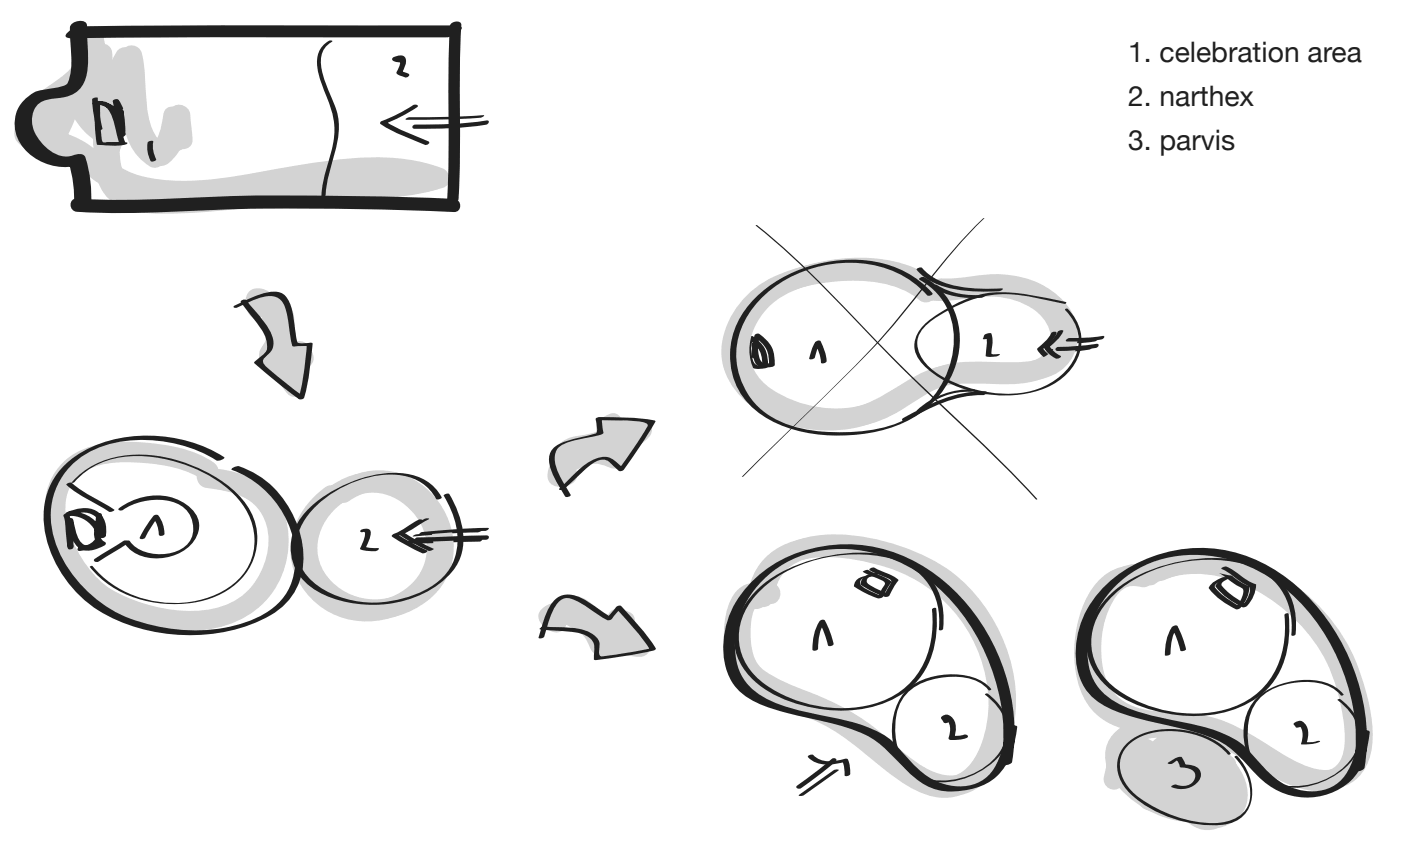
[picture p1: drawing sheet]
<svg xmlns="http://www.w3.org/2000/svg" width="140mm" height="85mm" viewBox="0 0 140 85" stroke-linecap="round" stroke-linejoin="round" font-family="sans-serif">
<defs><g id="words">
<g font-size="2.8" fill="#231f20">
<text x="112.7" y="6.2">1. celebration area</text>
<text x="112.7" y="10.6">2. narthex</text>
<text x="112.7" y="14.9">3. parvis</text>
</g>
</g></defs>
<path d="M54.3 60.7a2.91 2.91 0 0 1 3.3-.1l.9 .5a3.6 3.6 0 0 1 2.2 2.3l.1 .5-.4-.3 .3-.2a3.1 3.1 0 0 1 2.4 0l.9 .2-.9 1.5-.7-.8a4.3 4.3 0 0 1-1.7-2.2 1.04 1.04 0 0 1 1.3-1.2 2.4 2.4 0 0 1 1.3 .5 1.24 1.24 0 0 1-.6 1.8 2.72 2.72 0 0 1-3.3-.3 7.4 7.4 0 0 0-2.1-1.3l-.3 .1-.6-1.5 1.1 .3a1.05 1.05 0 0 1 1.1 1.1 1.05 1.05 0 0 1-1.3 1l-1.5-.4a1.11 1.11 0 0 1-.7-1 1.11 1.11 0 0 1 .5-1 2.37 2.37 0 0 1 3.3-.1l.5 .4a3.7 3.7 0 0 0 2 1l.3-.2 .2 1.6h-.2l1-1.3a3.5 3.5 0 0 0 1.4 1.6l.4 .4a1.1 1.1 0 0 1 .4 1.4 1.1 1.1 0 0 1-1.4 .6l-.8-.1a2.79 2.79 0 0 0-2.1 .1 1.49 1.49 0 0 1-1.7-.9 3.7 3.7 0 0 0-2.3-2.3l-.5-.2h-.4l.2-1a1.03 1.03 0 0 1 .7 1.2 1.03 1.03 0 0 1-1.2 .7 2.08 2.08 0 0 1-1.6-1.5l.1-.5z" fill="#d1d3d4"/>
<path d="M55.3 60.1a1.98 1.98 0 0 1 2.2-.6 11.9 11.9 0 0 1 3.1 1.8l.5 .4-.5 .1 1-1.2 .3-.1h.2a31.1 31.1 0 0 1 3.4 4.2l-.1 .2-.8 .2-5 .8h-.3l.1-.4a1.77 1.77 0 0 0-.6-1.9 6.1 6.1 0 0 0-3-.6l-1.9-.2 .5-.2h1.3a8 8 0 0 1 3.3 .6 1.34 1.34 0 0 1 .9 1.7l.1 .6 .2 .1 2.9-.5 2.1-.4-.2 .3a31.1 31.1 0 0 0-3.4-4.2l.5-.1-.9 1.1-.4 .2-.7-.4-1-.6a7.7 7.7 0 0 0-2.1-1.2h-.6a2.89 2.89 0 0 0-1.5 2l-.5 1.8-.2 .1-.3 .1-.1-.1 .3-1.2a6.9 6.9 0 0 1 1.2-2.4z" fill="#231f20"/>
<g fill="#d1d3d4">
<path d="M7.7 3.3a1.1 1.1 0 0 1 1.9 .3 4.6 4.6 0 0 1-2.1 5.6l-1.1 .7a6.4 6.4 0 0 0-2.7 2.8l-.1 .2h-.3l.4 .1a10.8 10.8 0 0 1 5.6 2.5 10.5 10.5 0 0 0 6.7 2.7 39.7 39.7 0 0 0 10.3-1 62.5 62.5 0 0 1 11.2-1.3 18.4 18.4 0 0 1 6 1.1 1.03 1.03 0 0 1 .8 1 1.03 1.03 0 0 1-.8 1 37.9 37.9 0 0 1-9.1 1 132.7 132.7 0 0 0-12.6 1.1 39.2 39.2 0 0 1-8 .1 4.7 4.7 0 0 1-4.4-4.6l-.1-1.6 .1-3.3 2 .2-.3 1.1a1.1 1.1 0 0 1-1.6 1 9.7 9.7 0 0 1-2.8-3.2l-.9-1.1 1.7-.4-.3 1.5-.4 1.4a6.8 6.8 0 0 1-1.4 2.4 1.05 1.05 0 0 1-1.1-.1 1.05 1.05 0 0 1-.4-1.1 12.3 12.3 0 0 1 4.6-7.3 1.02 1.02 0 0 1 1.5 .6 15.9 15.9 0 0 1 .3 4.8h-2l.2-3v-3l.1-.5a1.04 1.04 0 0 1 1.2-.4 1.04 1.04 0 0 1 .7 .9 62.2 62.2 0 0 0 .9 8.9l-2 .3 .1-1a20.6 20.6 0 0 1 2.1-8.5 1.03 1.03 0 0 1 1-.5 1.03 1.03 0 0 1 .9 .8 21.2 21.2 0 0 1 .4 4.6 7.2 7.2 0 0 0 1.4 4.2l.7 .6-1.2 .1 .4-.4a6.1 6.1 0 0 0 1.1-3.2 1.03 1.03 0 0 1 1.2-.8 1.03 1.03 0 0 1 .8 1.1l.2 1.9a1.04 1.04 0 0 1-.1 1.1 1.04 1.04 0 0 1-1 .4 1.19 1.19 0 0 1-.9-1.5l-.2-1.9 2 .2-.1 .8a5.9 5.9 0 0 1-2.3 3.9l-.6 .1a5.6 5.6 0 0 1-3-4.4l-.2-2.1a21 21 0 0 0-.6-4.2l1.9 .3-.5 .8a22 22 0 0 0-1.4 7.6 1.1 1.1 0 0 1-.7 .9 1.1 1.1 0 0 1-1.2-.2l-.1-.4-.2-1a64.2 64.2 0 0 1-.8-8.5h2l-.1 4.5-.1 1.5-.1 .4a1.01 1.01 0 0 1-1.2 .5 1.01 1.01 0 0 1-.7-.9v-2.5l-.2-1.8 1.5 .6-.6 .6a10.6 10.6 0 0 0-3.1 5.6l-1.9-.8 .9-1.9 .4-1.2 .2-1.4a1.02 1.02 0 0 1 1.8-.4l.4 .5 1.7 2.4 .5 .6 .6 .4-1.5 .6 .4-1a1.05 1.05 0 0 1 1-1.2 1.05 1.05 0 0 1 1.1 1.1l-.1 1.5a10.5 10.5 0 0 0 .3 4.2 3.1 3.1 0 0 0 3 1.8 57 57 0 0 0 11.2-.7 91.8 91.8 0 0 1 11.1-.7l3-.2 3-.6v2l-1.2-.4a24.5 24.5 0 0 0-10.2-.3l-2.5 .5a122.8 122.8 0 0 1-10 1.5 15.7 15.7 0 0 1-8.2-1.3l-2.8-1.9a8 8 0 0 0-4.2-1.9 3.3 3.3 0 0 1-2.4-1.3 3.8 3.8 0 0 1 1.1-3.3 15.8 15.8 0 0 1 3.4-2.8 4.2 4.2 0 0 0 1.7-2.1l.1-.7-.2-1.3z"/>
<path d="M8.4 3.1a1.1 1.1 0 0 1 1.9 .3 4.6 4.6 0 0 1-2.1 5.6l-1.1 .7a6.4 6.4 0 0 0-2.7 2.8l-.2 .2h-.2l.3 .1a10.8 10.8 0 0 1 5.7 2.5 10.5 10.5 0 0 0 6.7 2.7 39.7 39.7 0 0 0 10.3-1 62.5 62.5 0 0 1 11.1-1.3 18.4 18.4 0 0 1 6.1 1.1 1.03 1.03 0 0 1 .7 1 1.03 1.03 0 0 1-.7 1 37.9 37.9 0 0 1-9.1 1 132.8 132.8 0 0 0-12.7 1.1 39.2 39.2 0 0 1-7.9 .1 4.7 4.7 0 0 1-4.4-4.6l-.1-1.6 .1-3.3 2 .2-.4 1.1a1.1 1.1 0 0 1-1.6 1 9.7 9.7 0 0 1-2.7-3.2l-.9-1.1 1.7-.4-.3 1.5-.4 1.4a6.8 6.8 0 0 1-1.4 2.4 1.05 1.05 0 0 1-1.1-.1 1.05 1.05 0 0 1-.4-1.1 12.2 12.2 0 0 1 4.6-7.3 1.02 1.02 0 0 1 1.5 .6 15.9 15.9 0 0 1 .3 4.8h-2.1l.2-3 .1-3 .1-.4a1.04 1.04 0 0 1 1.1-.5 1.04 1.04 0 0 1 .8 .9 62.2 62.2 0 0 0 .9 9l-2 .2 .1-1a20.6 20.6 0 0 1 2.1-8.5 1.03 1.03 0 0 1 1-.5 1.03 1.03 0 0 1 .9 .8 21.2 21.2 0 0 1 .4 4.6 7.2 7.2 0 0 0 1.4 4.2l.7 .6-1.3 .1 .5-.4a6.1 6.1 0 0 0 1.1-3.2 1.03 1.03 0 0 1 1.1-.7 1.03 1.03 0 0 1 .9 1l.2 1.9a1.04 1.04 0 0 1-.1 1.1 1.04 1.04 0 0 1-1.1 .4 1.19 1.19 0 0 1-.8-1.5l-.2-1.9 2 .2-.2 .8a5.9 5.9 0 0 1-2.2 4l-.6 .1a5.6 5.6 0 0 1-3-4.5l-.3-2.1a21 21 0 0 0-.5-4.2l1.9 .3-.5 .8a22 22 0 0 0-1.5 7.6 1.1 1.1 0 0 1-.7 .9 1.1 1.1 0 0 1-1.1-.2l-.2-.4-.1-.9a64.2 64.2 0 0 1-.8-8.6h2l-.1 4.5-.1 1.5-.2 .4a1.01 1.01 0 0 1-1.1 .5 1.01 1.01 0 0 1-.8-.9l.1-2.5-.3-1.8 1.5 .7-.6 .5a10.6 10.6 0 0 0-3 5.6l-1.9-.8 .9-1.8 .4-1.3 .2-1.4a1.02 1.02 0 0 1 1.7-.4l.5 .5 1.7 2.5 .5 .5 .6 .4-1.5 .6 .3-1a1.05 1.05 0 0 1 1-1.1 1.05 1.05 0 0 1 1.1 1l-.1 1.5a10.5 10.5 0 0 0 .3 4.3 3.1 3.1 0 0 0 3 1.7 57 57 0 0 0 11.3-.7 91.8 91.8 0 0 1 11.1-.6l3-.3 3-.6v2l-1.3-.4a24.5 24.5 0 0 0-10.1-.2l-2.6 .4a122.8 122.8 0 0 1-9.9 1.5 15.7 15.7 0 0 1-8.2-1.3l-2.8-1.9a8 8 0 0 0-4.2-1.9 3.3 3.3 0 0 1-2.4-1.3 3.8 3.8 0 0 1 1-3.3 15.8 15.8 0 0 1 3.4-2.8 4.2 4.2 0 0 0 1.8-2.1v-.7l-.2-1.3z"/>
</g>
<g fill="#231f20">
<path d="M7.1 2.4a1.19 1.19 0 0 1 1.5-.1l.1 .3v1.6a11.7 11.7 0 0 1-.1 3.4 2.75 2.75 0 0 1-2.7 2.2 3.2 3.2 0 0 0-2.2 .7 2.84 2.84 0 0 0 .4 3.7 3 3 0 0 0 3.5 1.2l.7 .1 .2 .2 .5 2 .1 1.4v1.4a1.06 1.06 0 0 1-1.6 .4l-.1-.3v-1.3l-.1-1.2-.5-1.9 1.3 .2a5.3 5.3 0 0 1-6.3-2.4 3.5 3.5 0 0 1 2.7-5.1l1.4-.2 .6-.2 .3-.2a9 9 0 0 0 .2-4.2v-1.4z"/>
<path d="M7.3 19.9l.4-.1a175 175 0 0 0 16.3-.2h11.3l10.1 .3a.66 .66 0 0 1 .6 .6 .66 .66 0 0 1-.6 .7 326.8 326.8 0 0 0-32 .1l-5.7-.1a.69 .69 0 0 1-.6-.5 .69 .69 0 0 1 .2-.8z"/>
<path d="M45.1 2.3l.3-.1 .3-.1 .3 .1 .1 .3-.1 4v9.4l-.2 4a.73 .73 0 0 1-1 .3l-.1-.2 .1-4v-9.4l.2-4z"/>
<path d="M6.6 3.4a2.37 2.37 0 0 1 1.5-.8l11.8-.1h25.6l.5 .1 .1 .2a1.74 1.74 0 0 1-1.5 .9h-25.6l-11.8 .1h-.5l-.1-.2z"/>
<path d="M32.3 4.5l.6-.4h.3a2.44 2.44 0 0 0-1.1 2.6 28 28 0 0 0 1.5 4.4 8.7 8.7 0 0 1-.4 5 14.1 14.1 0 0 0-.7 3.4l-.3 .1-.1-.1 .2-1.3 .3-1.4a9.8 9.8 0 0 0 .7-5.2l-.9-2.5a7.4 7.4 0 0 1-.7-3.4l.2-.6z"/>
<path d="M39.2 5.8a1.35 1.35 0 0 1 1.1-.2 1.02 1.02 0 0 1 0 1.3l-.1 .4-.1-.2 .7 .2 .1 .2-.1 .1a.83 .83 0 0 1-.9-.1l-.3-.2 .2-.3a1.21 1.21 0 0 0 .1-1h-.3l.1-.3 .1 .1a.55 .55 0 0 1 .6 .2 .72 .72 0 0 1-.9 .2l-.3-.2z"/>
<path d="M14.8 14.2l.1-.1h.3h.1a2.74 2.74 0 0 0 .3 1.8l-.1 .2h-.3h-.2a2.99 2.99 0 0 1-.2-1.9z"/>
<path d="M9.2 9.9l.1-.1h.5l.1 1.5 .3 1.5-.1 .2h-.3h-.1l-.2-1z"/>
<path d="M9.4 10.3l.2-.1h.4l.1 2.7a2.5 2.5 0 0 0 .2 1.3l1.3 .1 1.1-.1v.1a7 7 0 0 1-3 .2 18.7 18.7 0 0 1-.3-4.2z"/>
<path d="M9.3 10.2a1.74 1.74 0 0 1 2.3 1l.9 3.1v.1l-.4 .1h-1.7v-.2l.4-.1h1.6l-.4 .2-.4-1.2a4.9 4.9 0 0 0-1-2.5l-.5-.2-.7-.1 .2-.3a2.44 2.44 0 0 1 2.7 2.3l-.6 .1 .1-.7-.1-.7 .6-.1 .2 1v1.4l-.1 .2-.3 .1-.1-.1-.7-3.5 .1-.1 .2-.1h.2l.5 .9-.1 .1-.3 .1-.2-.1-.4-.7 .5-.2 .7 3.4-.5 .2-.1-1.5-.2-1 .1-.1 .3-.1 .2 .1 .1 .4-.1 1.1-.1 .1-.3 .1-.2-.1a2.14 2.14 0 0 0-2.3-2.2l-.2-.1z"/>
<path d="M40.6 11.8l.3-.1h4.1l3.4-.2-.4 .3-2.4 .1-4.9 .1-.2-.1z"/>
<path d="M41.3 12.5l.2-.1a53 53 0 0 0 7.3-.3v.1v.2a28.8 28.8 0 0 1-6.6 .5l-1-.1v-.1z"/>
<path d="M38 12.2l1.8-.8 1.5-.9h.4l.1 .1-.1 .1-1.1 .7-2.2 1 .1-.3 1.8 1 2.5 1 .1 .1-.3 .3a22.4 22.4 0 0 1-4.6-2.1z"/>
</g>
<g fill="#d1d3d4">
<path d="M6.7 45.8a9.9 9.9 0 0 1 6.6-1.7 17.7 17.7 0 0 1 7.4 1.7l.7 .4a1.08 1.08 0 0 1 .4 1.2 1.08 1.08 0 0 1-1 .8l-.5-.2a13.5 13.5 0 0 0-7-1.8 8.9 8.9 0 0 0-4.7 .8 4.2 4.2 0 0 0-2 4.5 11.1 11.1 0 0 0 4.5 7.4 15.6 15.6 0 0 0 10.3 1.9 6.9 6.9 0 0 0 5.2-8.4 4.6 4.6 0 0 0-3.4-3.2l-2.6-.5a1.1 1.1 0 0 1-.9-.8 1.1 1.1 0 0 1 .4-1.2 11.5 11.5 0 0 1 5.8 1.5 6.5 6.5 0 0 1 2.9 6 8.7 8.7 0 0 1-6.9 8.5 16 16 0 0 1-12.5-2.5 13.4 13.4 0 0 1-4.9-8.8 6.4 6.4 0 0 1 2.2-5.6z"/>
<path d="M31.6 49.4l.9-.7a1.02 1.02 0 0 1 1.4 .3 1.02 1.02 0 0 1-.4 1.4 5.3 5.3 0 0 0-2.1 6.3 6.1 6.1 0 0 0 10.7 .3 5.5 5.5 0 0 0-3-7.4 4.9 4.9 0 0 0-4.9 .6 1.02 1.02 0 0 1-1.4-.3 1.02 1.02 0 0 1 .4-1.4 7.2 7.2 0 0 1 10.6 2.8 7 7 0 0 1-3.7 10 7.8 7.8 0 0 1-11-5.2 7.3 7.3 0 0 1 2.5-6.7z"/>
</g>
<g fill="#231f20">
<path d="M41.3 53.5l.3-.1 .8-.1a43.4 43.4 0 0 1 5.8-.3l-.5 .2-6.5 .4z"/>
<path d="M40.9 53.9h.2l6.8-.2h.2l.1 .2-.1 .1-.2 .1-6.9 .2-.2-.1v-.1z"/>
<path d="M39.2 53.4l1-.5 1.6-1h.4v.2l-.1 .1-1.7 1-.9 .4 .2-.3 1.4 .9 1.5 .8 .1 .1-.3 .2h-.2l-.5-.3-2.5-1.4-.1-.1z"/>
</g>
<path d="M32.3 49.2l.9-.7a1.02 1.02 0 0 1 1.4 .3 1.02 1.02 0 0 1-.4 1.4 5.3 5.3 0 0 0-2.1 6.3 6.1 6.1 0 0 0 10.7 .3 5.5 5.5 0 0 0-3-7.4 4.9 4.9 0 0 0-4.9 .6 1.02 1.02 0 0 1-1.4-.3 1.02 1.02 0 0 1 .4-1.4 7.2 7.2 0 0 1 10.5 2.8 7 7 0 0 1-3.6 10 7.8 7.8 0 0 1-11-5.2 7.3 7.3 0 0 1 2.5-6.7z" fill="#d1d3d4"/>
<g fill="#231f20">
<path d="M6.4 46.5a12.5 12.5 0 0 1 10.4-2.8 13.9 13.9 0 0 1 5.6 2 .63 .63 0 0 1-.8 .3 14 14 0 0 0-11.2-1.5 7.4 7.4 0 0 0-4.7 10.3 13.2 13.2 0 0 0 10.1 7.8 15.5 15.5 0 0 0 10.7-1.3 5.9 5.9 0 0 0 3-5.5 9.7 9.7 0 0 0-6.3-8.8l-.1-.2 .5-.2a5.4 5.4 0 0 1 2.4 1 10 10 0 0 1 4.2 9.4 6.6 6.6 0 0 1-4.3 5 18 18 0 0 1-16.1-1 11.7 11.7 0 0 1-5.4-9.9 6.9 6.9 0 0 1 2-4.6z"/>
<path d="M30.7 50.9a13.3 13.3 0 0 1 8.9-3.7 4.9 4.9 0 0 1 4.5 2.5l-.1 .1-.2 .1-.2-.1a4.8 4.8 0 0 0-4.8-2.4 11 11 0 0 0-8.5 4.7 4.8 4.8 0 0 0 2.1 6.8 10.6 10.6 0 0 0 11.5-1 5.7 5.7 0 0 0 1.5-6.1l-.3-.8-.8-1.5 .4-.2 .2 .1a8.2 8.2 0 0 1 1.2 6 7.1 7.1 0 0 1-4.2 4.1 11.9 11.9 0 0 1-10.4-.6 4.9 4.9 0 0 1-.8-8z"/>
<path d="M6.7 48.3l.2-.1h.3l1.1 .9 3.1 1.8v.1l-.5 .1-2.5-1.4-1.2-.8-.6-.5z"/>
<path d="M7.2 48.2a9 9 0 0 1 7.5-2.8 15.2 15.2 0 0 1 8.9 3.8 6 6 0 0 1-1.5 10.1 11.5 11.5 0 0 1-12.4-1.9l-.7-.8 .2-.1a10.7 10.7 0 0 0 13.7 2.1 5.7 5.7 0 0 0 1.1-8.5 13.8 13.8 0 0 0-10-4.5 8.3 8.3 0 0 0-6.7 2.6z"/>
<path d="M11.9 50.7a5.7 5.7 0 0 1 7.2 .1 2.4 2.4 0 0 1 0 3.6 4.8 4.8 0 0 1-6.1 .5l-.5-.6v-.2l.1-.1 .4 .1a3.7 3.7 0 0 0 3.7 1.2 2.94 2.94 0 0 0 2.5-1.7 2.81 2.81 0 0 0-2.7-3.6 6.7 6.7 0 0 0-4.4 1l-.3-.1z"/>
<path d="M9.5 55.8l2.8-1.8h.2l.3 .2-.1 .1-2.8 1.8h-.4l-.1-.1z"/>
<path d="M15.3 51.5l.4-.1a2.47 2.47 0 0 1 .7 1.9v.2h-.4l-.2-.5a2.73 2.73 0 0 0-.5-1.3h.5l-.8 1.2-.5 .8-.1 .1h-.4v-.1l.5-.9z"/>
<path d="M36 53a.8 .8 0 0 1 1-.1 2.23 2.23 0 0 1-.5 1.8v-.1l1.2 .1 .2 .1-.1 .1a2.36 2.36 0 0 1-1.8-.1 3.8 3.8 0 0 0 .4-1.6l-.4-.1z"/>
<path d="M6.4 51.4l.4-.1a1.76 1.76 0 0 1 .3 1.5l.2 1.8-.5 .1-.1-2.7 .1-.2h.4l.1 .1 .2 .8a2.4 2.4 0 0 0 1.1 1.8 2.22 2.22 0 0 0 1.6-.4l-.1 .4a1.53 1.53 0 0 1-.7-1.9l.2-1.1 .1-.2h.4l.1 .1 .4 2-.6 .1a1.78 1.78 0 0 0-1.5-2.3h-.5l-1.1 .3-.1-.4a2.95 2.95 0 0 1 3.4 2.3 1.52 1.52 0 0 1-1.2 1.4l-1 .2h-.2l-.1-.2 .1-.1a3.4 3.4 0 0 0 1.6-.7 1.16 1.16 0 0 0-.4-1.6 2.72 2.72 0 0 0-2.2-.9h-.2l-.1-.2a3.3 3.3 0 0 1 3.1-.3 2.29 2.29 0 0 1 1 2.5l-.2 .2h-.2l-.2-.1-.4-2.1 .6-.1-.1 .5a2.92 2.92 0 0 0 0 1.9l.5 .4v.2a2.86 2.86 0 0 1-2.5 .5 3.3 3.3 0 0 1-1.3-2.4l-.1-.5 .6-.1v2.7l-.2 .3h-.2l-.1-.2z"/>
<path d="M42 53.2l1-.1a46.7 46.7 0 0 1 5.9-.3l-.4 .2-2.4 .1-4 .3h-.2z"/>
<path d="M41.5 53.7h.2l6.9-.2h.2l.1 .2-.1 .1-.2 .1-6.9 .2-.2-.1-.1-.1z"/>
<path d="M39.9 53.3l.9-.5 .8-.5a1.59 1.59 0 0 1 1.2-.5h.1l-1.8 1.1-.9 .5 .2-.2 1.4 .9 1.5 .7v.1l-.5 .1-.5-.2-2-1.1-.5-.3z"/>
</g>
<path d="M76.2 55.9a7.4 7.4 0 0 1 4.6-2.2 20.7 20.7 0 0 1 13.6 3.6 16.7 16.7 0 0 1 6.4 13.7 11.3 11.3 0 0 1-3.1 7.3 5.1 5.1 0 0 1-5.8 .8 28.9 28.9 0 0 1-5.9-4.2 19.1 19.1 0 0 0-7.5-4 12.1 12.1 0 0 1-4.7-2.6 7.2 7.2 0 0 1-1.5-5.3 6.8 6.8 0 0 1 1.1-3.7 2.55 2.55 0 0 1 3.6-.6 1.01 1.01 0 0 1 .2 1.3 1.01 1.01 0 0 1-1.1 .4h-.6l-.5 .2a4.6 4.6 0 0 0-.7 3.2 4.2 4.2 0 0 0 1.5 3.4 24.5 24.5 0 0 0 5.2 2.4 25.2 25.2 0 0 1 8.4 5.5 9.3 9.3 0 0 0 4.6 2.5 3.5 3.5 0 0 0 3.5-2.1 12.3 12.3 0 0 0 .2-10.5 14.7 14.7 0 0 0-10.9-8.8 14.3 14.3 0 0 0-6.9-.2 4.3 4.3 0 0 0-3.2 3.9 1.09 1.09 0 0 1-.8 .9 1.09 1.09 0 0 1-1.2-.5 6.3 6.3 0 0 1 1.5-4.4z" fill="#d1d3d4"/>
<path d="M86.3 57l.5-.1 .9 .5a2.55 2.55 0 0 1 1.4 .8l-.9 1.4-.3 .2a8.4 8.4 0 0 1-2.6-1.2 1.36 1.36 0 0 1 1.7-1l-.2 .1a.99 .99 0 0 0-.8 .3 .77 .77 0 0 0 .6 .9l1.6 .7-.5 .1 .7-1.4a1.69 1.69 0 0 0-1-.7l-1.2-.5z" fill="#231f20"/>
<path d="M76.9 55.8a7.4 7.4 0 0 1 4.6-2.3 20.7 20.7 0 0 1 13.6 3.6 16.7 16.7 0 0 1 6.4 13.7 11.3 11.3 0 0 1-3.1 7.3 5.1 5.1 0 0 1-5.8 .8 28.9 28.9 0 0 1-6-4.2 19.1 19.1 0 0 0-7.4-4 12.1 12.1 0 0 1-4.7-2.6 7.2 7.2 0 0 1-1.5-5.3 6.8 6.8 0 0 1 1.1-3.7 2.55 2.55 0 0 1 3.6-.6 1.01 1.01 0 0 1 .2 1.3 1.01 1.01 0 0 1-1.2 .4h-.6l-.4 .2a4.6 4.6 0 0 0-.7 3.2 4.2 4.2 0 0 0 1.4 3.4 24.5 24.5 0 0 0 5.2 2.4 25.2 25.2 0 0 1 8.5 5.5 9.3 9.3 0 0 0 4.5 2.5 3.5 3.5 0 0 0 3.6-2.1 12.3 12.3 0 0 0 .2-10.5 14.7 14.7 0 0 0-10.9-8.8 14.3 14.3 0 0 0-6.9-.2 4.3 4.3 0 0 0-3.2 3.9 1.09 1.09 0 0 1-.9 .9 1.09 1.09 0 0 1-1.1-.5 6.3 6.3 0 0 1 1.5-4.3z" fill="#d1d3d4"/>
<g fill="#231f20">
<path d="M75.5 59a14.2 14.2 0 0 1 8.4-3.7 11.4 11.4 0 0 1 8 1.5 5.8 5.8 0 0 1 2.4 4.4l-.1 1.6-.1 .1-.2 .1-.1-.1a6.3 6.3 0 0 0-4.9-7.1 14.6 14.6 0 0 0-12.6 2.8 6.5 6.5 0 0 0-2.4 6 6.4 6.4 0 0 0 3.4 4.3 13.1 13.1 0 0 0 11.1 1 7.8 7.8 0 0 0 4.7-6.7v-2.3l.1-.1 .2-.1 .2 .1a9.6 9.6 0 0 1-1.7 7 9.8 9.8 0 0 1-7.6 3.2 13.8 13.8 0 0 1-8.9-2.9 5.6 5.6 0 0 1-1-7.6z"/>
<path d="M90.4 69.2a6.8 6.8 0 0 1 6.3-1.7l.9 .3 .8 .4 .6 .6-.1 .2a4.6 4.6 0 0 0-1.7-1.1 7.5 7.5 0 0 0-6.1 1 4.8 4.8 0 0 0-1.6 4.2 4.9 4.9 0 0 0 2.8 4.6 7 7 0 0 0 8-3.2 3.8 3.8 0 0 0-1.3-4.6l-.6-.5 .2-.1a4.4 4.4 0 0 1 2.1 4.7 6.5 6.5 0 0 1-4.3 3.8 6.2 6.2 0 0 1-5.2-.4 5.5 5.5 0 0 1-1.9-5.8l.2-.9 .4-.8z"/>
<path d="M75.2 58a13.9 13.9 0 0 1 16.7-1.6 19.7 19.7 0 0 1 9.2 19.7l-.2 .2-.4 .1h-.3l-.2-.1a19.7 19.7 0 0 0-7.9-18.9 13.2 13.2 0 0 0-13.1-1.5 9.4 9.4 0 0 0-5.4 10.1 5.4 5.4 0 0 0 3.6 4.1 41.2 41.2 0 0 0 7.2 1.8 10.3 10.3 0 0 1 5 2.4 14.9 14.9 0 0 0 4 3.6 5 5 0 0 0 4.8 0 5.9 5.9 0 0 0 2.1-3.9l.2-1.2 .2-.2 .4-.1h.4l.2 .1a7.7 7.7 0 0 1-2.1 5 7 7 0 0 1-6.5 1.1 9.8 9.8 0 0 1-3.6-2.9 9.9 9.9 0 0 0-5.5-3.3l-.9-.3a57 57 0 0 1-6.7-1.7 5.6 5.6 0 0 1-4.1-5.9 9.2 9.2 0 0 1 2.9-6.6z"/>
<path d="M81.9 62.1l.4-.2 .1 .1 .5 .9 .4 1.4a.34 .34 0 0 1-.6 .1l-.4-1.4-.4-.9h.5a5 5 0 0 0-.7 2.7v.1l-.4 .1-.1-.1v-.5a4.9 4.9 0 0 1 .7-2.3z"/>
<path d="M94.2 71.5a.64 .64 0 0 1 .8 .1 1.85 1.85 0 0 1 .3 2.1l-.2-.2 1.4-.1 .2 .1v.1a2.57 2.57 0 0 1-1.9 .2v-.1a1.57 1.57 0 0 0-.5-2l.3 .1v-.1l.2 .2v.2l-.2 .1a.59 .59 0 0 1-.6-.5z"/>
<path d="M79.7 78.5l3.4-2.7h.4l.1 .1-.1 .2a27.1 27.1 0 0 1-3.7 2.7l-.2-.2z"/>
<path d="M79.9 79.4l3.4-2.5h.5l-3.5 2.5-.3 .1h-.2z"/>
<path d="M80.8 75.5l.2-.1h.3a3.1 3.1 0 0 0 3.1 .4h.2a1.49 1.49 0 0 1 .4 1.1v.4l-.2 .2h-.3l-.1-.1v-.7l-.2-.7 .3 .1a4.3 4.3 0 0 1-3.3-.1l-.5-.4z"/>
<path d="M86.9 56.9l.3-.2h.2l1 .4a3.2 3.2 0 0 1 1.4 .9l-.9 1.5-.3 .1a7.1 7.1 0 0 1-2.6-1.3 1.36 1.36 0 0 1 1.7-1 .52 .52 0 0 1-.6 .3l-.4 .2a.49 .49 0 0 0 .4 .7l1.7 .8-.4 .2 .7-1.5-.4-.3-1.4-.5-.4-.2z"/>
</g>
<g fill="#d1d3d4">
<path d="M109.8 58a4.6 4.6 0 0 1 5.2-1.1 1.06 1.06 0 0 1 .1 1.2 1.06 1.06 0 0 1-1.1 .5 3 3 0 0 0-3.6 1.9 9.9 9.9 0 0 0-.5 7.5 4.8 4.8 0 0 0 3.7 3l1 .2a41.6 41.6 0 0 1 5.9 .6 23.2 23.2 0 0 1 6.3 3.3 10.6 10.6 0 0 0 5 2 2.35 2.35 0 0 0 2.5-2.1 14.5 14.5 0 0 0-.7-6.1 16.3 16.3 0 0 0-12.7-11.5 9.5 9.5 0 0 0-5.2 .7 1.09 1.09 0 0 1-1.2-.2 1.09 1.09 0 0 1-.2-1.3l.4-.3a13.4 13.4 0 0 1 12 1 18.6 18.6 0 0 1 9.2 12.3 11.6 11.6 0 0 1 .2 6.6 4.5 4.5 0 0 1-5.4 2.7 16.3 16.3 0 0 1-5.4-2.4l-.9-.6a13.6 13.6 0 0 0-8-2.5 13.5 13.5 0 0 1-5.8-1.3 7 7 0 0 1-3.2-5.7 12.2 12.2 0 0 1 1.7-7.6z"/>
<path d="M111.6 73a6.8 6.8 0 0 1 8.4 .3 7.6 7.6 0 0 1 3.1 4.2 3.8 3.8 0 0 1-1.8 3.9 1.02 1.02 0 0 1-1.4-.9l.1-1.5 .2-1 1.9 .8-.8 1.4a1.07 1.07 0 0 1-1.4 .8 1.07 1.07 0 0 1-.5-1.6l.3-1.5 1.7 .7-.9 1.1a2.53 2.53 0 0 1-1.2 1.2 1.02 1.02 0 0 1-1.2-1.3l.5-2.4 1.8 .8-.9 1.3-.8 1.3a1.01 1.01 0 0 1-1.3 .2 1.01 1.01 0 0 1-.4-1.2l.7-3 1.7 1-.5 .4a6.2 6.2 0 0 0-1.6 2.6 1.03 1.03 0 0 1-1.2 .7 1.03 1.03 0 0 1-.7-1.3l.7-2.3 .4-1.9 1.7 .7-1.2 1.6-1.7 2.7a1.09 1.09 0 0 1-1.1-.1 1.09 1.09 0 0 1-.4-1.1l.3-1.4 .7-2.2 .3-1.4 1.7 .7-1.7 2a5.7 5.7 0 0 1-1.9 1.7 1 1 0 0 1-1.1-.3 1 1 0 0 1-.1-1.2 5.1 5.1 0 0 0 .8-2.5l1.7 .7-1.2 1.5a6.9 6.9 0 0 1-1.7 1.6 1.04 1.04 0 0 1-1.3-1.2l.7-2.9a1.03 1.03 0 0 1 1.3-.7 1.03 1.03 0 0 1 .7 1.3l-.7 2.8-1.7-1 1.2-1.4a7.2 7.2 0 0 1 1.6-1.6 1.03 1.03 0 0 1 1.4 .9 7.3 7.3 0 0 1-1 3.6l-1.6-1.3 1-.9 2.2-2.5a1.03 1.03 0 0 1 1.1-.2 1.03 1.03 0 0 1 .6 .9 18 18 0 0 1-1 4.2l-.4 1.4-1.8-.8 1.5-2.6 1.4-1.7a1.03 1.03 0 0 1 1.1-.2 1.03 1.03 0 0 1 .6 .9 17.7 17.7 0 0 1-1.2 4.8l-1.9-.6 .2-.6a7.5 7.5 0 0 1 2.3-3.3 1.03 1.03 0 0 1 1.2-.1 1.03 1.03 0 0 1 .5 1.1l-.7 3.1-1.9-.6 .8-1.4 .9-1.3 .4-.3a1.04 1.04 0 0 1 1.1 .1 1.04 1.04 0 0 1 .3 1l-.4 2.5-1.9-.8 1.8-2.3a1.08 1.08 0 0 1 1.3 0 1.08 1.08 0 0 1 .4 1.3l-.5 2-1.8-.8 .9-1.9a1.03 1.03 0 0 1 1.3-.4 1.03 1.03 0 0 1 .6 1.2l-.2 2-1.8-.7a2.27 2.27 0 0 0 .5-3.1 6.7 6.7 0 0 0-5.3-3 4.1 4.1 0 0 0-2.7 1.1l-.2 .4v.6a5.4 5.4 0 0 0 2 2.4 8.7 8.7 0 0 0 4.2 1.9 1.97 1.97 0 0 0 2.2-1.9 1.02 1.02 0 0 1 1.2-.7 1.02 1.02 0 0 1 .7 1.2 3.7 3.7 0 0 1-3.5 3.4 10 10 0 0 1-8.1-4.2 3.8 3.8 0 0 1-.2-4.3z"/>
<path d="M115.6 74.5a4.5 4.5 0 0 1 5 0 6.3 6.3 0 0 1 3.4 5.1 3.4 3.4 0 0 1-4.2 3.2 5.3 5.3 0 0 1-2.9-6.5 2.59 2.59 0 0 1 3.3-1.5l.6 .2a5.6 5.6 0 0 1 1.9 1.1 1.04 1.04 0 0 1-.1 1.2 1.04 1.04 0 0 1-1.3 .2 4.7 4.7 0 0 0-1.8-.7h-.5a1.36 1.36 0 0 0-.3 1.5 3.3 3.3 0 0 0 1.6 2.5 1.32 1.32 0 0 0 1.4-.4 1.32 1.32 0 0 0 .2-1.4 4.8 4.8 0 0 0-3.9-3.2l-.7 .1-.7 .4a1.02 1.02 0 0 1-1.4-.4 1.02 1.02 0 0 1 .4-1.4z"/>
</g>
<path d="M121.4 56.9l.5-.1 1 .5a7.2 7.2 0 0 0 2 1.3 3 3 0 0 1-1.1 2.2l-.2 .1a6.5 6.5 0 0 1-2.8-2.2 2.07 2.07 0 0 1 1.7-1v.1l-.2 .1-.6 .3-.3 .2v.3a7.7 7.7 0 0 0 2.5 1.9l-.5 .1a2.73 2.73 0 0 0 .8-1.8l-.1-.2-2.7-1.7z" fill="#231f20"/>
<g fill="#d1d3d4">
<path d="M110.4 57.8a4.6 4.6 0 0 1 5.3-1.1 1.06 1.06 0 0 1 .1 1.2 1.06 1.06 0 0 1-1.1 .5 3 3 0 0 0-3.6 1.9 9.9 9.9 0 0 0-.6 7.6 4.8 4.8 0 0 0 3.8 2.9l1 .2a41.6 41.6 0 0 1 5.9 .7 23.2 23.2 0 0 1 6.3 3.2 10.6 10.6 0 0 0 5 2 2.35 2.35 0 0 0 2.4-2 14.5 14.5 0 0 0-.6-6.2 16.3 16.3 0 0 0-12.7-11.5 9.5 9.5 0 0 0-5.2 .7 1.09 1.09 0 0 1-1.2-.2 1.09 1.09 0 0 1-.2-1.2l.3-.3a13.4 13.4 0 0 1 12.1 .9 18.6 18.6 0 0 1 9.2 12.3 11.6 11.6 0 0 1 .2 6.6 4.5 4.5 0 0 1-5.5 2.7 16.3 16.3 0 0 1-5.3-2.4l-1-.6a13.6 13.6 0 0 0-8-2.5 13.5 13.5 0 0 1-5.7-1.3 7 7 0 0 1-3.2-5.7 12.2 12.2 0 0 1 1.7-7.6z"/>
<path d="M112.2 72.8a6.8 6.8 0 0 1 8.5 .3 7.6 7.6 0 0 1 3 4.2 3.8 3.8 0 0 1-1.7 4 1.02 1.02 0 0 1-1.4-1l.1-1.5 .1-1 1.9 .8-.7 1.5a1.07 1.07 0 0 1-1.5 .7 1.07 1.07 0 0 1-.4-1.5l.3-1.6 1.7 .7-.9 1.1a2.53 2.53 0 0 1-1.2 1.2 1.02 1.02 0 0 1-1.2-1.3l.4-2.4 1.9 .8-1 1.3-.8 1.3a1.01 1.01 0 0 1-1.2 .2 1.01 1.01 0 0 1-.5-1.2l.7-3 1.7 1-.4 .4a6.2 6.2 0 0 0-1.6 2.6 1.03 1.03 0 0 1-1.2 .7 1.03 1.03 0 0 1-.8-1.3l.8-2.3 .3-1.9 1.8 .7-1.3 1.6-1.6 2.7a1.09 1.09 0 0 1-1.1-.1 1.09 1.09 0 0 1-.5-1.1l.4-1.4 .7-2.1 .3-1.5 1.7 .7-1.8 2.1a5.7 5.7 0 0 1-1.9 1.6 1 1 0 0 1-1-.3 1 1 0 0 1-.1-1.1 5.1 5.1 0 0 0 .8-2.6l1.7 .7-1.2 1.5a6.9 6.9 0 0 1-1.7 1.6 1.04 1.04 0 0 1-1.3-1.2l.7-2.9a1.03 1.03 0 0 1 1.2-.7 1.03 1.03 0 0 1 .7 1.3l-.6 2.8-1.8-1 1.3-1.4a7.2 7.2 0 0 1 1.6-1.6 1.03 1.03 0 0 1 1.4 .9 7.3 7.3 0 0 1-1 3.6l-1.7-1.3 1-.9 2.3-2.5a1.03 1.03 0 0 1 1.1-.2 1.03 1.03 0 0 1 .6 .9 18 18 0 0 1-1.1 4.2l-.3 1.4-1.9-.8 1.5-2.6 1.4-1.7a1.03 1.03 0 0 1 1.1-.2 1.03 1.03 0 0 1 .7 .9 17.7 17.7 0 0 1-1.2 4.8l-2-.6 .3-.6a7.5 7.5 0 0 1 2.3-3.3 1.03 1.03 0 0 1 1.2-.1 1.03 1.03 0 0 1 .5 1.1l-.7 3.1-2-.6 .8-1.4 .9-1.3 .4-.3a1.04 1.04 0 0 1 1.1 .1 1.04 1.04 0 0 1 .4 1l-.4 2.5-1.9-.8 1.8-2.3a1.08 1.08 0 0 1 1.3 0 1.08 1.08 0 0 1 .4 1.3l-.5 2-1.9-.8 .9-1.8a1.03 1.03 0 0 1 1.3-.5 1.03 1.03 0 0 1 .6 1.2l-.2 2-1.7-.7a2.27 2.27 0 0 0 .5-3.1 6.7 6.7 0 0 0-5.4-3 4.1 4.1 0 0 0-2.6 1.1l-.2 .4v.6a5.4 5.4 0 0 0 2 2.4 8.7 8.7 0 0 0 4.2 1.9 1.97 1.97 0 0 0 2.1-1.9 1.02 1.02 0 0 1 1.3-.7 1.02 1.02 0 0 1 .7 1.3 3.7 3.7 0 0 1-3.6 3.3 10 10 0 0 1-8-4.2 3.8 3.8 0 0 1-.2-4.3z"/>
<path d="M116.3 74.3a4.5 4.5 0 0 1 5 0 6.3 6.3 0 0 1 3.4 5.1 3.4 3.4 0 0 1-4.3 3.2 5.3 5.3 0 0 1-2.8-6.5 2.59 2.59 0 0 1 3.3-1.5l.5 .2a5.6 5.6 0 0 1 2 1.1 1.04 1.04 0 0 1-.2 1.2 1.04 1.04 0 0 1-1.2 .2 4.7 4.7 0 0 0-1.9-.7h-.4a1.36 1.36 0 0 0-.3 1.5 3.3 3.3 0 0 0 1.6 2.5 1.32 1.32 0 0 0 1.3-.4 1.32 1.32 0 0 0 .3-1.4 4.8 4.8 0 0 0-3.9-3.2l-.7 .2-.7 .3a1.02 1.02 0 0 1-1.4-.4 1.02 1.02 0 0 1 .4-1.4z"/>
</g>
<g fill="#231f20">
<path d="M110.8 59.6a14.2 14.2 0 0 1 8.3-3.7 11.4 11.4 0 0 1 8 1.4 5.8 5.8 0 0 1 2.4 4.4v1.6l-.2 .2h-.2l-.1-.1a6.3 6.3 0 0 0-4.8-7.1 14.6 14.6 0 0 0-12.6 2.9 6.5 6.5 0 0 0-2.5 5.9 6.4 6.4 0 0 0 3.4 4.4 13.1 13.1 0 0 0 11.1 1 7.8 7.8 0 0 0 4.8-6.7v-2.4l.1-.1 .2-.1 .1 .1a9.6 9.6 0 0 1-1.7 7 9.8 9.8 0 0 1-7.5 3.2 13.8 13.8 0 0 1-9-2.9 5.6 5.6 0 0 1-1-7.6z"/>
<path d="M125.6 69.7a7.5 7.5 0 0 1 7.2-1.4l.8 .4 .7 .7-.2 .1a5 5 0 0 0-4.4-1.3 5.6 5.6 0 0 0-4.4 2.3 6.3 6.3 0 0 0 .8 6.8 5.1 5.1 0 0 0 4.8 1.1 6.2 6.2 0 0 0 4.8-4.1 4.1 4.1 0 0 0-1.4-3.9l-.6-.5 .2-.1a4.4 4.4 0 0 1 2 4.8 6.5 6.5 0 0 1-4.3 3.7 5.9 5.9 0 0 1-4.9-.3 5.8 5.8 0 0 1-1.7-7.6z"/>
<path d="M110.3 58.6a13.9 13.9 0 0 1 18.3-.9 20.5 20.5 0 0 1 7.8 19 .93 .93 0 0 1-1.1 .3l-.1-.2a19.2 19.2 0 0 0-3.1-13.9 15.8 15.8 0 0 0-11.6-7.4 10.7 10.7 0 0 0-11.2 6.1 8.1 8.1 0 0 0-.1 6.1 5.9 5.9 0 0 0 3.2 2.9 41.5 41.5 0 0 0 7.2 1.8 10.3 10.3 0 0 1 5 2.4 14.9 14.9 0 0 0 4 3.7 5 5 0 0 0 5.3-.4 7.8 7.8 0 0 0 1.8-4.8 .9 .9 0 0 1 1.1-.3l.1 .2a7.7 7.7 0 0 1-1.9 4.8 6.7 6.7 0 0 1-9.8-1 10.3 10.3 0 0 0-5.3-3.7l-1.8-.5a39.9 39.9 0 0 1-7.4-2.1 5.5 5.5 0 0 1-3.2-5.5 9.3 9.3 0 0 1 2.8-6.6z"/>
<path d="M117.1 62.7l.4-.2h.2l.4 .9 .4 1.4-.1 .2h-.3h-.1l-.5-1.4-.4-.9 .6-.1a5 5 0 0 0-.7 2.7l-.2 .1h-.4v-.5a4.8 4.8 0 0 1 .7-2.2z"/>
<path d="M129.4 72.2l.5-.2a1.16 1.16 0 0 1 .8 1.3l-.1 .9-.1-.1 1.4-.1a3 3 0 0 1-1.9 .3 1.7 1.7 0 0 0-.5-2.1h.4l.2 .3-.4 .2-.2-.1-.2-.3z"/>
<path d="M112.6 74.3a6.7 6.7 0 0 1 5.2-1.4 7.8 7.8 0 0 1 5.2 2.3v.1h-.3a8.2 8.2 0 0 0-8.7-1.7 3.1 3.1 0 0 0-1.3 4.9 11 11 0 0 0 5.2 3.2 9.1 9.1 0 0 0 4.9 .3 2.81 2.81 0 0 0 2-3.6 5.4 5.4 0 0 0-1.4-2.7v-.1l.1-.1a4.5 4.5 0 0 1 1.6 3 3.2 3.2 0 0 1-3 3.9 12.5 12.5 0 0 1-9.1-3.1 3.4 3.4 0 0 1-.4-5z"/>
<path d="M116.7 76.2l.6-.4a.56 .56 0 0 1 1 .1l.2 .5h-.2a1.57 1.57 0 0 1 1.7 .7 1.5 1.5 0 0 1-1.4 1.7h-.5l-1-.2v-.1l.4-.1a1.22 1.22 0 0 0 1.9-1.1 1.46 1.46 0 0 0-1.4-.7l-.4-.8 .2 .1-.2 .1a.73 .73 0 0 1-.9 .2z"/>
<path d="M122.1 56.7l.4-.1 1 .6a6.5 6.5 0 0 0 2 1.2 3.1 3.1 0 0 1-1 2.2l-.2 .1a6.3 6.3 0 0 1-2.8-2.2 2.22 2.22 0 0 1 1.6-1l.1 .1-.1 .1-.9 .4-.1 .2v.2a7.8 7.8 0 0 0 2.5 1.9l-.5 .1a2.66 2.66 0 0 0 .8-1.8l-.2-.2-2.6-1.7z"/>
</g>
<path d="M74.5 29.7a10.8 10.8 0 0 1 5.1-2.9 17.5 17.5 0 0 1 10.4-.1l1.2 .4 1.1 .7 1 .7a1.02 1.02 0 0 1 0 1.4 1.02 1.02 0 0 1-1.5 .1 9.7 9.7 0 0 0-6.3-2 17.9 17.9 0 0 0-7.2 1.4 6.7 6.7 0 0 0-4.1 5.8 4.9 4.9 0 0 0 3.1 4.4 11 11 0 0 0 11.6-.5l.8-.5a11.9 11.9 0 0 1 6-2.3h1.5a29.8 29.8 0 0 0 5.5-.1 2.48 2.48 0 0 0 1.9-3.9 6.1 6.1 0 0 0-4.6-2.6 19.6 19.6 0 0 0-5 .3h-1.5a1.03 1.03 0 0 1-1-1 1.03 1.03 0 0 1 1-1l2.2-.1a12.4 12.4 0 0 1 7 .4 7.2 7.2 0 0 1 4.1 3.9 4.4 4.4 0 0 1-3.2 5.8 21.4 21.4 0 0 1-6.2 .3 9.9 9.9 0 0 0-6.8 2.1 13.1 13.1 0 0 1-15.7 .1 6.6 6.6 0 0 1-2.6-7.1 8.7 8.7 0 0 1 2.2-3.7z" fill="#d1d3d4"/>
<g fill="#231f20">
<path d="M105.9 34.1l.3-.2h1.6l1.7-.2 .2 .1-.1 .2a12 12 0 0 1-3.8 .3z"/>
<path d="M104.8 35l.4-.1 1.8-.1 1.9-.2h.2l-.1 .2a15.8 15.8 0 0 1-4.2 .4z"/>
<path d="M105 33.3l.2-.1h.3a2.19 2.19 0 0 1-1 1.4l-.3 .3v-.2a2.62 2.62 0 0 0 1.1 1l.1 .1-.4 .2a2.16 2.16 0 0 1-1.4-1.1l.4-.4a3.5 3.5 0 0 0 1-1.2z"/>
<path d="M74.9 33.6h.2a2.81 2.81 0 0 1 1.6 3.1l-.3 .1a1.32 1.32 0 0 1-1.8-1l-.2-1.1 .2-.2 .2-.1 .2 .1 .1 .4a2.7 2.7 0 0 0 .4 1.5l.3 .1h.7l-.3 .2a2.92 2.92 0 0 0-1.5-2.9l.6-.1-.2 .8-.1 1.2-.1 .2h-.3l-.2-.1 .1-.8a2.75 2.75 0 0 1 .4-1.4z"/>
</g>
<path d="M75.1 29.5a10.8 10.8 0 0 1 5.2-2.9 17.5 17.5 0 0 1 10.3-.1l1.2 .4 1.1 .7 1.1 .7a1.02 1.02 0 0 1-.1 1.5 1.02 1.02 0 0 1-1.4 0 9.7 9.7 0 0 0-6.3-2 17.9 17.9 0 0 0-7.3 1.4 6.7 6.7 0 0 0-4 5.8 4.9 4.9 0 0 0 3 4.4 11 11 0 0 0 11.6-.5l.8-.5a11.9 11.9 0 0 1 6.1-2.2l1.4-.1a29.8 29.8 0 0 0 5.6-.1 2.48 2.48 0 0 0 1.9-3.9 6.1 6.1 0 0 0-4.6-2.6 19.6 19.6 0 0 0-5.1 .3l-1.5 .1a1.03 1.03 0 0 1-.9-1.1 1.03 1.03 0 0 1 .9-1l2.3-.1a12.4 12.4 0 0 1 6.9 .4 7.2 7.2 0 0 1 4.2 3.9 4.4 4.4 0 0 1-3.3 5.8 21.3 21.3 0 0 1-6.2 .3 9.9 9.9 0 0 0-6.7 2.1 13.1 13.1 0 0 1-15.7 .1 6.6 6.6 0 0 1-2.6-7.1 8.7 8.7 0 0 1 2.1-3.7z" fill="#d1d3d4"/>
<g fill="#231f20">
<path d="M75.5 29.8a13.9 13.9 0 0 1 14-3.1 9.5 9.5 0 0 1 3.7 2.6v.1l-.2 .1h-.4a10.8 10.8 0 0 0-10.7-2.9 11.1 11.1 0 0 0-7.8 6.2 7.3 7.3 0 0 0 4.7 9.6 18.6 18.6 0 0 0 10.5 0 9 9 0 0 0 5.6-10.9 6.4 6.4 0 0 0-3-3.5l-.1-.2 .4-.1a5.7 5.7 0 0 1 2.9 2.7 8.4 8.4 0 0 1-1.8 9.8 12.8 12.8 0 0 1-8.9 3.3 13.6 13.6 0 0 1-8.7-2.3 7.4 7.4 0 0 1-.9-10.7z"/>
<path d="M92.5 32.3a14.7 14.7 0 0 1 6-3 19.6 19.6 0 0 1 7.2 .7l.9 .2-.2 .2a28.5 28.5 0 0 0-6.6-1 13.3 13.3 0 0 0-7.3 3.1 2.45 2.45 0 0 0-.2 3.6 8.4 8.4 0 0 0 4.6 2.7 10.6 10.6 0 0 0 7.7-.3 5.5 5.5 0 0 0 3.2-4.1 4.2 4.2 0 0 0-1.4-3.4l.2-.2a4.2 4.2 0 0 1 1.1 4.9 6.4 6.4 0 0 1-5 3.6 12.2 12.2 0 0 1-10.2-2.6 2.7 2.7 0 0 1 0-4.4z"/>
<path d="M98.4 33.4l.6-.1a1.32 1.32 0 0 1 .2 1.2l-.1 .8 .1 .1h.7a1.65 1.65 0 0 1-1.4 .2v-.5a3.4 3.4 0 0 0 0-1.6h.4l-.1 .1a.41 .41 0 0 1-.6 .2z"/>
<path d="M81.5 34.2l.4-.2 .1 .1 .6 1.5v.5l-.1 .1-.3 .1-.2-.1-.1-.8-.4-1.1 .5-.1-.4 .7-.2 .8-.2 .2h-.2l-.1-.1 .2-.9z"/>
<path d="M93.1 28.5l.5-.1a8.3 8.3 0 0 0 4.9 1.1l-.3 .2a7.9 7.9 0 0 1-5.1-1z"/>
<path d="M91.6 41a7.9 7.9 0 0 1 5.7-2.1l.1 .1-.4 .1a6.6 6.6 0 0 0-4.9 1.9l-.4 .1z"/>
<path d="M91.7 26.8l.2-.1 .2 .1a7.2 7.2 0 0 0 5.2 2h2.9l-.2 .2a14.9 14.9 0 0 1-6.3-.6l-.8-.4-.7-.4-.6-.6z"/>
<path d="M90.3 41.7a17.9 17.9 0 0 1 7.1-2.6h1.2l-.2 .3a14 14 0 0 0-7.1 2.2l-1 .5-.1-.1-.1-.1z"/>
<path d="M97.3 22.7l.9-.9h.2a82.4 82.4 0 0 0-7.8 9.1 117.7 117.7 0 0 1-10.4 10.8l-5.9 5.9h-.2l7-6.8a97.2 97.2 0 0 0 11.9-13.1l2.5-3z"/>
<path d="M75.5 22.5h.1a64.4 64.4 0 0 1 8 7.4l5.7 5.9 6.2 6a143.9 143.9 0 0 1 8.2 8l-.2 .1a268.1 268.1 0 0 0-12.3-12l-4.8-5a111.2 111.2 0 0 0-10.9-10.4z"/>
<path d="M106.5 33.9l.4-.1 1.6-.1 1.6-.1h.2l-.1 .2a12.1 12.1 0 0 1-3.7 .3z"/>
<path d="M105.6 34.7l4-.4 .1 .1 .1 .1-.1 .2a14.9 14.9 0 0 1-4.2 .3v-.1z"/>
<path d="M105.7 33.2l.2-.2h.3l.1 .1a4.5 4.5 0 0 1-1.5 1.6l.1-.2a2.62 2.62 0 0 0 1.1 1v.1l-.3 .2a2.16 2.16 0 0 1-1.4-1.1l.4-.4a3.4 3.4 0 0 0 1-1.1z"/>
<path d="M75.5 33.4l.2-.1a2.93 2.93 0 0 1 1.7 3.2l-.3 .2a1.31 1.31 0 0 1-1.8-1.1l-.2-1.1 .1-.2 .3-.1 .2 .1v.4a2.6 2.6 0 0 0 .4 1.5l.3 .1 .8-.1-.3 .3a2.82 2.82 0 0 0-1.4-2.8l.4-.1-.1 .7-.1 1.2-.1 .2-.2 .1-.2-.1-.1-.1v-.4l.2-1.3z"/>
</g>
<path d="M55.7 44.5a3.4 3.4 0 0 1 2.4-1 3.3 3.3 0 0 0 2-.8l.1-.4 1.3 1-.2 .2-.2-1.7a3.9 3.9 0 0 0 2.2 .1h.6a1.08 1.08 0 0 1 1.2 .7 1.08 1.08 0 0 1-.5 1.3l-.6 .5a2.89 2.89 0 0 0-1.2 1.5 1.56 1.56 0 0 1-2.3 .7 2.68 2.68 0 0 0-2.6 .2 1.51 1.51 0 0 1-1.7-.1l-.3-.1a1.07 1.07 0 0 1 1.7 .3 1.07 1.07 0 0 1-.8 1.6 1.8 1.8 0 0 1-1.8-.2 1.87 1.87 0 0 1 .4-2.5 7.8 7.8 0 0 1 4.8-1.6l1 .4-.2 .2 .1-.3a2.25 2.25 0 0 1 1.2-1.4l1.1-.9 .5 1.7h-1.1a3.3 3.3 0 0 1-3-.5 1.15 1.15 0 0 1 .6-1.8 1.19 1.19 0 0 1 1.6 0 2.22 2.22 0 0 1-1.3 3.3l-3.3 .8-.1 .1v.3l-1.5-.6 1-.6a1.07 1.07 0 0 1 1.7 .1 1.07 1.07 0 0 1-.7 1.6l-.3 .2a1.89 1.89 0 0 1-1.4 .6 1.23 1.23 0 0 1-.9-1.4v-.5l.2-.5z" fill="#d1d3d4"/>
<path d="M55.5 44.6a9.2 9.2 0 0 1 3.2-1.1l.8-.2 .2-.2-.2-1.2 .1-.1 .3-.1a27.5 27.5 0 0 1 5.6 .3l-1.1 2-2.1 2.9-.3 .2-.2-.1-.5-.4a1.39 1.39 0 0 0-1.8-.5l-.8 .6-2.3 2.2h-.5l1-1a6.4 6.4 0 0 1 3.3-2.3 1.95 1.95 0 0 1 1.7 .8l.4 .4-.5 .1 2.5-3.7 .4-.6v-.3a5.7 5.7 0 0 0-2.5-.3h-2.5l.4-.3 .2 1.5-.1 .1-1.3 .4a8.2 8.2 0 0 0-2.9 .9 1.95 1.95 0 0 0-.3 2.3l1.3 2.5-.1 .2h-.2h-.2l-.3-.5a9.1 9.1 0 0 1-1.3-2.7v-.7l.1-.6z" fill="#231f20"/>
<path d="M25 29a2.08 2.08 0 0 1 2.8 1.3l.6 1.7a4.1 4.1 0 0 1-.3 3.4l-.2 .3-.2-.4a2.63 2.63 0 0 1 1.9 1.8l.6 .8-1.7 .4 .1-1.1a4.5 4.5 0 0 1 .5-2.6 1.1 1.1 0 0 1 1.9 .2l.1 .2a1.16 1.16 0 0 1 0 1.4 1.16 1.16 0 0 1-1.4 .4 2.78 2.78 0 0 1-2.1-2.8l-.2-1.7a.72 .72 0 0 0-.4-.8l.6-1.6 .4 .7a1.9 1.9 0 0 1 .4 1.7 1.02 1.02 0 0 1-1.1 .6 1.02 1.02 0 0 1-.9-.9l-.2-.3a1.93 1.93 0 0 1-.3-1.8 1.53 1.53 0 0 1 1.8-.4 2.48 2.48 0 0 1 1.7 2.4v.6a4 4 0 0 0 .6 2.1l.3 .1-1 1.3-.2-.4h1.8a3.6 3.6 0 0 0-.4 2.2v.5a1.1 1.1 0 0 1-.7 1.3 1.1 1.1 0 0 1-1.3-.6l-.6-.9a1.97 1.97 0 0 0-1.2-1.1 1.7 1.7 0 0 1-.4-2.6 1.91 1.91 0 0 0 .1-1.7l-.5-1.8v-.2l.7-.4a1.05 1.05 0 0 1-.7 1.5 1.05 1.05 0 0 1-1.3-1 1.63 1.63 0 0 1 .4-1.8z" fill="#d1d3d4"/>
<path d="M23.3 30.6l1.3-.6a7.5 7.5 0 0 1 2.8-.9 1.67 1.67 0 0 1 1.6 1.4l.3 1 .4 2.7a2.62 2.62 0 0 0 1.5 0v.1a31.1 31.1 0 0 1-.8 5.4l-.1 .1-.4 .1-1.8-1.3-2.7-2.3v-.2l.3-.2a2.61 2.61 0 0 0 1-1 3.3 3.3 0 0 0-.9-2.4l-1.7-2.3v-.2l.3-.1 .2 .1 .8 1a9.2 9.2 0 0 1 1.8 2.5 1.71 1.71 0 0 1-.8 2.2l-.1 .3v.3a34.3 34.3 0 0 0 4.1 3.3l-.6 .2a27.5 27.5 0 0 0 .8-5.2h-1.3l-.1-.1-.3-1.9a5.6 5.6 0 0 0-.8-2.6 2.19 2.19 0 0 0-2.5-.1l-1.9 .8-.2 .1z" fill="#231f20"/>
<use href="#words"/>
</svg>
